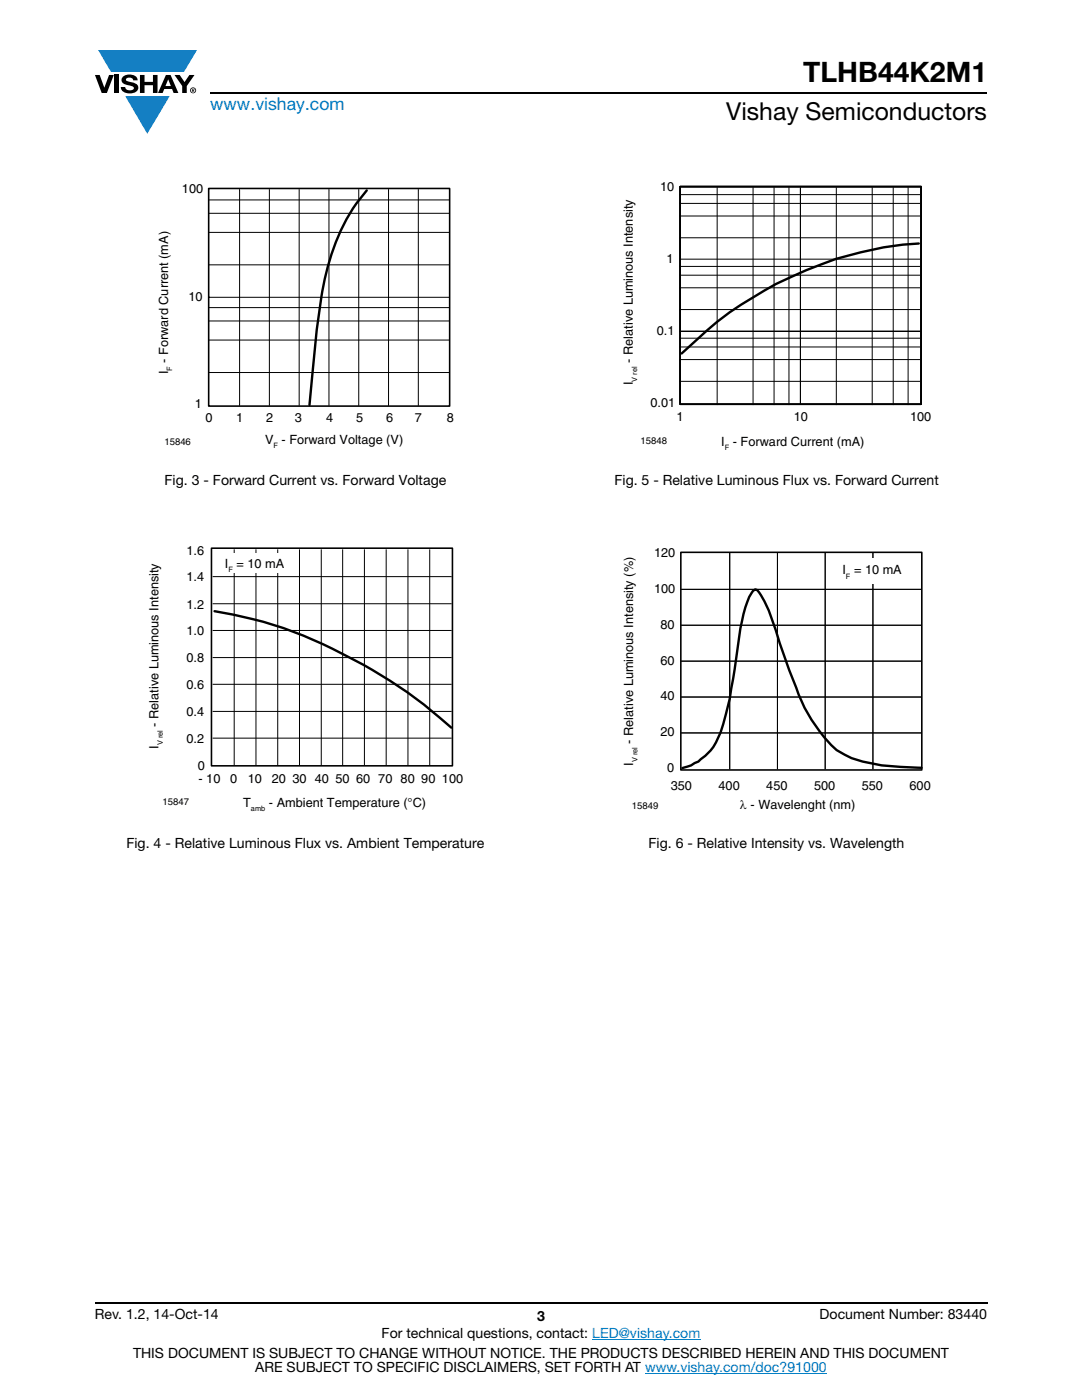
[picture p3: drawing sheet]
<svg xmlns="http://www.w3.org/2000/svg" width="216mm" height="279mm" viewBox="0 0 216 279" stroke-linecap="round" stroke-linejoin="round" font-family="sans-serif">
<defs><g id="words">
<text font-size="5.6" x="160.3" y="16.4">TLHB44K2M1</text>
<text font-size="4.9" x="144.9" y="24">Vishay Semiconductors</text>
<text font-size="3.5" fill="#007ec4" x="42" y="21.9">www.vishay.com</text>
<g font-size="2.8">
<text x="32.8" y="96.8">Fig. 3 - Forward Current vs. Forward Voltage</text>
<text x="122.6" y="96.8">Fig. 5 - Relative Luminous Flux vs. Forward Current</text>
<text x="25.2" y="169.2">Fig. 4 - Relative Luminous Flux vs. Ambient Temperature</text>
<text x="129.4" y="169.2">Fig. 6 - Relative Intensity vs. Wavelength</text>
<text x="18.9" y="263.3">Rev. 1.2, 14-Oct-14</text>
<text x="107.2" y="263.6">3</text>
<text x="163.6" y="263.3">Document Number: 83440</text>
<text x="76.2" y="267.1">For technical questions, contact: LED@vishay.com</text>
<text x="26.5" y="271">THIS DOCUMENT IS SUBJECT TO CHANGE WITHOUT NOTICE. THE PRODUCTS DESCRIBED HEREIN AND THIS DOCUMENT</text>
<text x="50.9" y="273.8">ARE SUBJECT TO SPECIFIC DISCLAIMERS, SET FORTH AT www.vishay.com/doc?91000</text>
</g>
<g font-size="2.5">
<text x="36.3" y="38.5">100</text>
<text x="131.7" y="38.2">10</text>
<text x="133" y="52.5">1</text>
<text x="37.6" y="60">10</text>
<text x="131.1" y="66.8">0.1</text>
<text x="33.5" y="74.7" transform="rotate(-90 33.5 74.7)">I - Forward Current (mA)</text>
<text x="126.3" y="76.9" transform="rotate(-90 126.3 76.9)">I</text>
<text x="126.3" y="72.4" transform="rotate(-90 126.3 72.4)">- Relative Luminous Intensity</text>
<text x="38.9" y="81.5">1</text>
<text x="129.8" y="81.1">0.01</text>
<text x="135" y="83.9">1</text>
<text x="158.4" y="83.9">10</text>
<text x="181.6" y="83.9">100</text>
<text x="41" y="84.1">0</text>
<text x="47.1" y="84.1">1</text>
<text x="52.9" y="88.6">V - Forward Voltage (V)</text>
<text x="53.1" y="84.1">2</text>
<text x="58.8" y="84.1">3</text>
<text x="65.1" y="84.1">4</text>
<text x="71" y="84.1">5</text>
<text x="77" y="84.1">6</text>
<text x="82.8" y="84.1">7</text>
<text x="89.1" y="84.1">8</text>
<text x="143.9" y="89">I - Forward Current (mA)</text>
<text x="37.2" y="110.7">1.6</text>
<text x="44.9" y="113.3">I</text>
<text x="47.2" y="113.3">= 10 mA</text>
<text x="130.5" y="111.1">120</text>
<text x="37.2" y="116">1.4</text>
<text x="130.5" y="118.3">100</text>
<text x="168.1" y="114.6">I = 10 mA</text>
<text x="37.2" y="121.5">1.2</text>
<text x="131.8" y="125.5">80</text>
<text x="37.2" y="126.8">1.0</text>
<text x="37.2" y="137.5">0.6</text>
<text x="37.2" y="132.2">0.8</text>
<text x="131.8" y="132.6">60</text>
<text x="37.2" y="142.9">0.4</text>
<text x="131.8" y="139.8">40</text>
<text x="31.7" y="149.5" transform="rotate(-90 31.7 149.5)">I</text>
<text x="31.7" y="145" transform="rotate(-90 31.7 145)">- Relative Luminous Intensity</text>
<text x="37.2" y="148.3">0.2</text>
<text x="126.4" y="148.4" transform="rotate(-90 126.4 148.4)">- Relative Luminous Intensity (%)</text>
<text x="131.8" y="147">20</text>
<text x="39.5" y="153.6">0</text>
<text x="126.4" y="152.9" transform="rotate(-90 126.4 152.9)">I</text>
<text x="133.1" y="154.1">0</text>
<text x="39.6" y="156.3">- 10</text>
<text x="46" y="156.3">0</text>
<text x="48.5" y="161.1">T</text>
<text x="49.5" y="156.3">10</text>
<text x="53.7" y="161.1">- Ambient Temperature (°C)</text>
<text x="54.2" y="156.3">20 30 40 50 60 70 80 90 100</text>
<text x="133.9" y="157.7">350</text>
<text x="143.4" y="157.7">400</text>
<text x="147.6" y="161.5">λ - Wavelenght (nm)</text>
<text x="152.9" y="157.7">450</text>
<text x="162.4" y="157.7">500</text>
<text x="172" y="157.7">550</text>
<text x="181.5" y="157.7">600</text>
</g>
<g font-size="1.9">
<text x="32.8" y="88.9">15846</text>
<text x="127.8" y="88.5">15848</text>
<text x="32.4" y="160.7">15847</text>
<text x="126.1" y="161.5">15849</text>
</g>
<g font-size="1.5">
<text x="34.4" y="74" transform="rotate(-90 34.4 74)">F</text>
<text x="127.1" y="76.2" transform="rotate(-90 127.1 76.2)">V rel</text>
<text x="54.6" y="89.4">F</text>
<text x="144.6" y="89.8">F</text>
<text x="45.6" y="114.1">F</text>
<text x="168.8" y="115.5">F</text>
<text x="32.5" y="148.8" transform="rotate(-90 32.5 148.8)">V rel</text>
<text x="127.2" y="152.2" transform="rotate(-90 127.2 152.2)">V rel</text>
<text x="50.1" y="161.9">amb</text>
</g>
</g></defs>
<g fill="#147fc3">
<path d="M19.6 10h19.7l-2.6 4.3h-1.1h-13.5z"/>
<path d="M25 19.2h8.9l-4.5 7.5z"/>
</g>
<g fill="#000">
<path d="M18.9 15h1l.9 2.5 1-2.5h.9l-1.4 3.6h-1zM22.9 15h.9v3.6h-.9zM24.6 15.3a2.1 2.1 0 0 1 2.8 .3l.1 .4h-.9a.79 .79 0 0 0-.7-.5 .79 .79 0 0 0-.8 .4l.3 .3 1 .2a1.08 1.08 0 0 1 1.2 1 1.08 1.08 0 0 1-1.1 1.2 1.73 1.73 0 0 1-2.4-1.2h.9a.96 .96 0 0 0 .8 .6 .96 .96 0 0 0 .9-.4 1.31 1.31 0 0 0-1.2-.6 1.03 1.03 0 0 1-1.1-.6 1.03 1.03 0 0 1 .2-1.1zM27.9 15h.9v1.3h1.7v-1.3h.9v3.6h-.9v-1.6h-1.7v1.6h-.9zM34.8 15h1.1l.9 1.4 1-1.4h1l-1.5 2.2v1.4h-.9v-1.4z"/>
<path d="M33.6 15.9l.5 1.3h-1.1zM33.1 15l-1.6 3.6h1l.3-.8h1.5l.3 .8h1l-1.6-3.6z"/>
<path d="M38.4 17.8h.2v.2h-.2zM38.3 17.7v.7h.1v-.3l.4 .3-.2-.3 .2-.2-.1-.2z"/>
<path d="M38.1 18a.46 .46 0 0 1 .9 0 .46 .46 0 0 1-.9 0zM37.9 18a.6 .6 0 0 0 1.2 0 .6 .6 0 0 0-1.2 0z"/>
</g>
<path d="M42 18.6h155M18.9 260h178.1" fill="none" stroke="#000" stroke-width=".36"/>
<path d="M118.2 267.3h21.5M128.7 274h36.3" fill="none" stroke="#007ec4" stroke-width=".2"/>
<g fill="none" stroke="#000" stroke-width=".2">
<path d="M41.7 39.9h48M47.9 37.8v43.1M53.8 37.8v43.1M59.8 37.8v43.1M65.7 37.8v43.1M71.7 37.8v43.1M77.6 37.8v43.1M83.5 37.8v43.1M41.7 59.3h.1M41.7 59.3h48M41.7 52.9h48M41.7 46.4h48"/>
<path d="M41.7 42.6h48M41.7 74.3h48M41.7 67.9h48M41.7 64.1h48M41.7 61.4h48M42.4 115.1h47.7M46.7 109.6v43.1M51.1 109.6v43.1M55.4 109.6v43.1M59.8 109.6v43.1M64.1 109.6v43.1M68.4 109.6v43.1"/>
<path d="M72.7 109.6v43.1M77.1 109.6v43.1M81.4 109.6v43.1M85.7 109.6v43.1M42.4 125.8h47.7M42.4 131.2h47.7M42.4 136.6h47.7M42.4 120.5h47.7M42.4 147.3h47.7M42.4 142h47.7"/>
</g>
<path d="M41.6 37.6h48.1v43.4h-48.1zM42.2 109.4h48.1v43.4h-48.1z" fill="none" stroke="#000" stroke-width=".32"/>
<path d="M73.2 38a41.2 41.2 0 0 0-8.8 19.9l-1.2 7.9-1.4 15M42.8 122a80.5 80.5 0 0 1 26.4 9 100.9 100.9 0 0 1 13 7.8l3 2.3 4.9 4.1" fill="none" stroke="#000" stroke-width=".48"/>
<path d="M43.9 110.3h15.1v3.9h-15.1z" fill="#fff"/>
<g fill="none" stroke="#000" stroke-width=".2">
<path d="M135.6 38.8h48M143.1 37.4v43.4M150.3 37.4v43.4M154.5 37.4v43.4M157.4 37.4v43.4M159.7 37.5v43M166.9 37.4v43.4M174 37.4v43.4M178.2 37.4v43.4M181.2 37.4v43.4M135.6 57.4h48M135.6 54.9h48"/>
<path d="M135.6 53.2h48M135.6 51.7h48M135.6 47.5h48M135.6 43.1h48M135.6 40.6h48M135.6 76.1h48M135.6 71.8h48M135.6 69.2h48M135.6 67.5h48M135.6 61.8h48M135.6 66.1h48M135.9 117.6h47.9"/>
<path d="M145.6 110.3v43.2M155.1 110.3v43.2M164.7 110.3v43.2M174.2 110.3v43.2M135.9 139.1h47.9M135.9 131.9h47.9M135.9 124.8h47.9M135.9 146.3h47.9"/>
</g>
<path d="M135.7 37.2h48.1v43.5h-48.1zM135.9 110.2h48v43.5h-48z" fill="none" stroke="#000" stroke-width=".32"/>
<path d="M183.3 48.6a69.6 69.6 0 0 0-25.3 6.6 70 70 0 0 0-19.5 13.1l-2.5 2.2M183.9 153.2l-4.2-.1a25.5 25.5 0 0 1-11.2-2.5 14.5 14.5 0 0 1-5.3-5.1 29 29 0 0 1-4.3-8.3 117.6 117.6 0 0 1-4.3-12 23.4 23.4 0 0 0-3.5-7.4l-.4-.2a4.5 4.5 0 0 0-1.6 2.5l-.8 2.5-.6 2.8-1.4 10.1a56.4 56.4 0 0 1-2.5 10.7 10 10 0 0 1-4 5.3l-.4 .5-1.5 .7-1.7 .6" fill="none" stroke="#000" stroke-width=".48"/>
<path d="M167.2 111.3h15v5.2h-15z" fill="#fff"/>
<use href="#words"/>
</svg>
